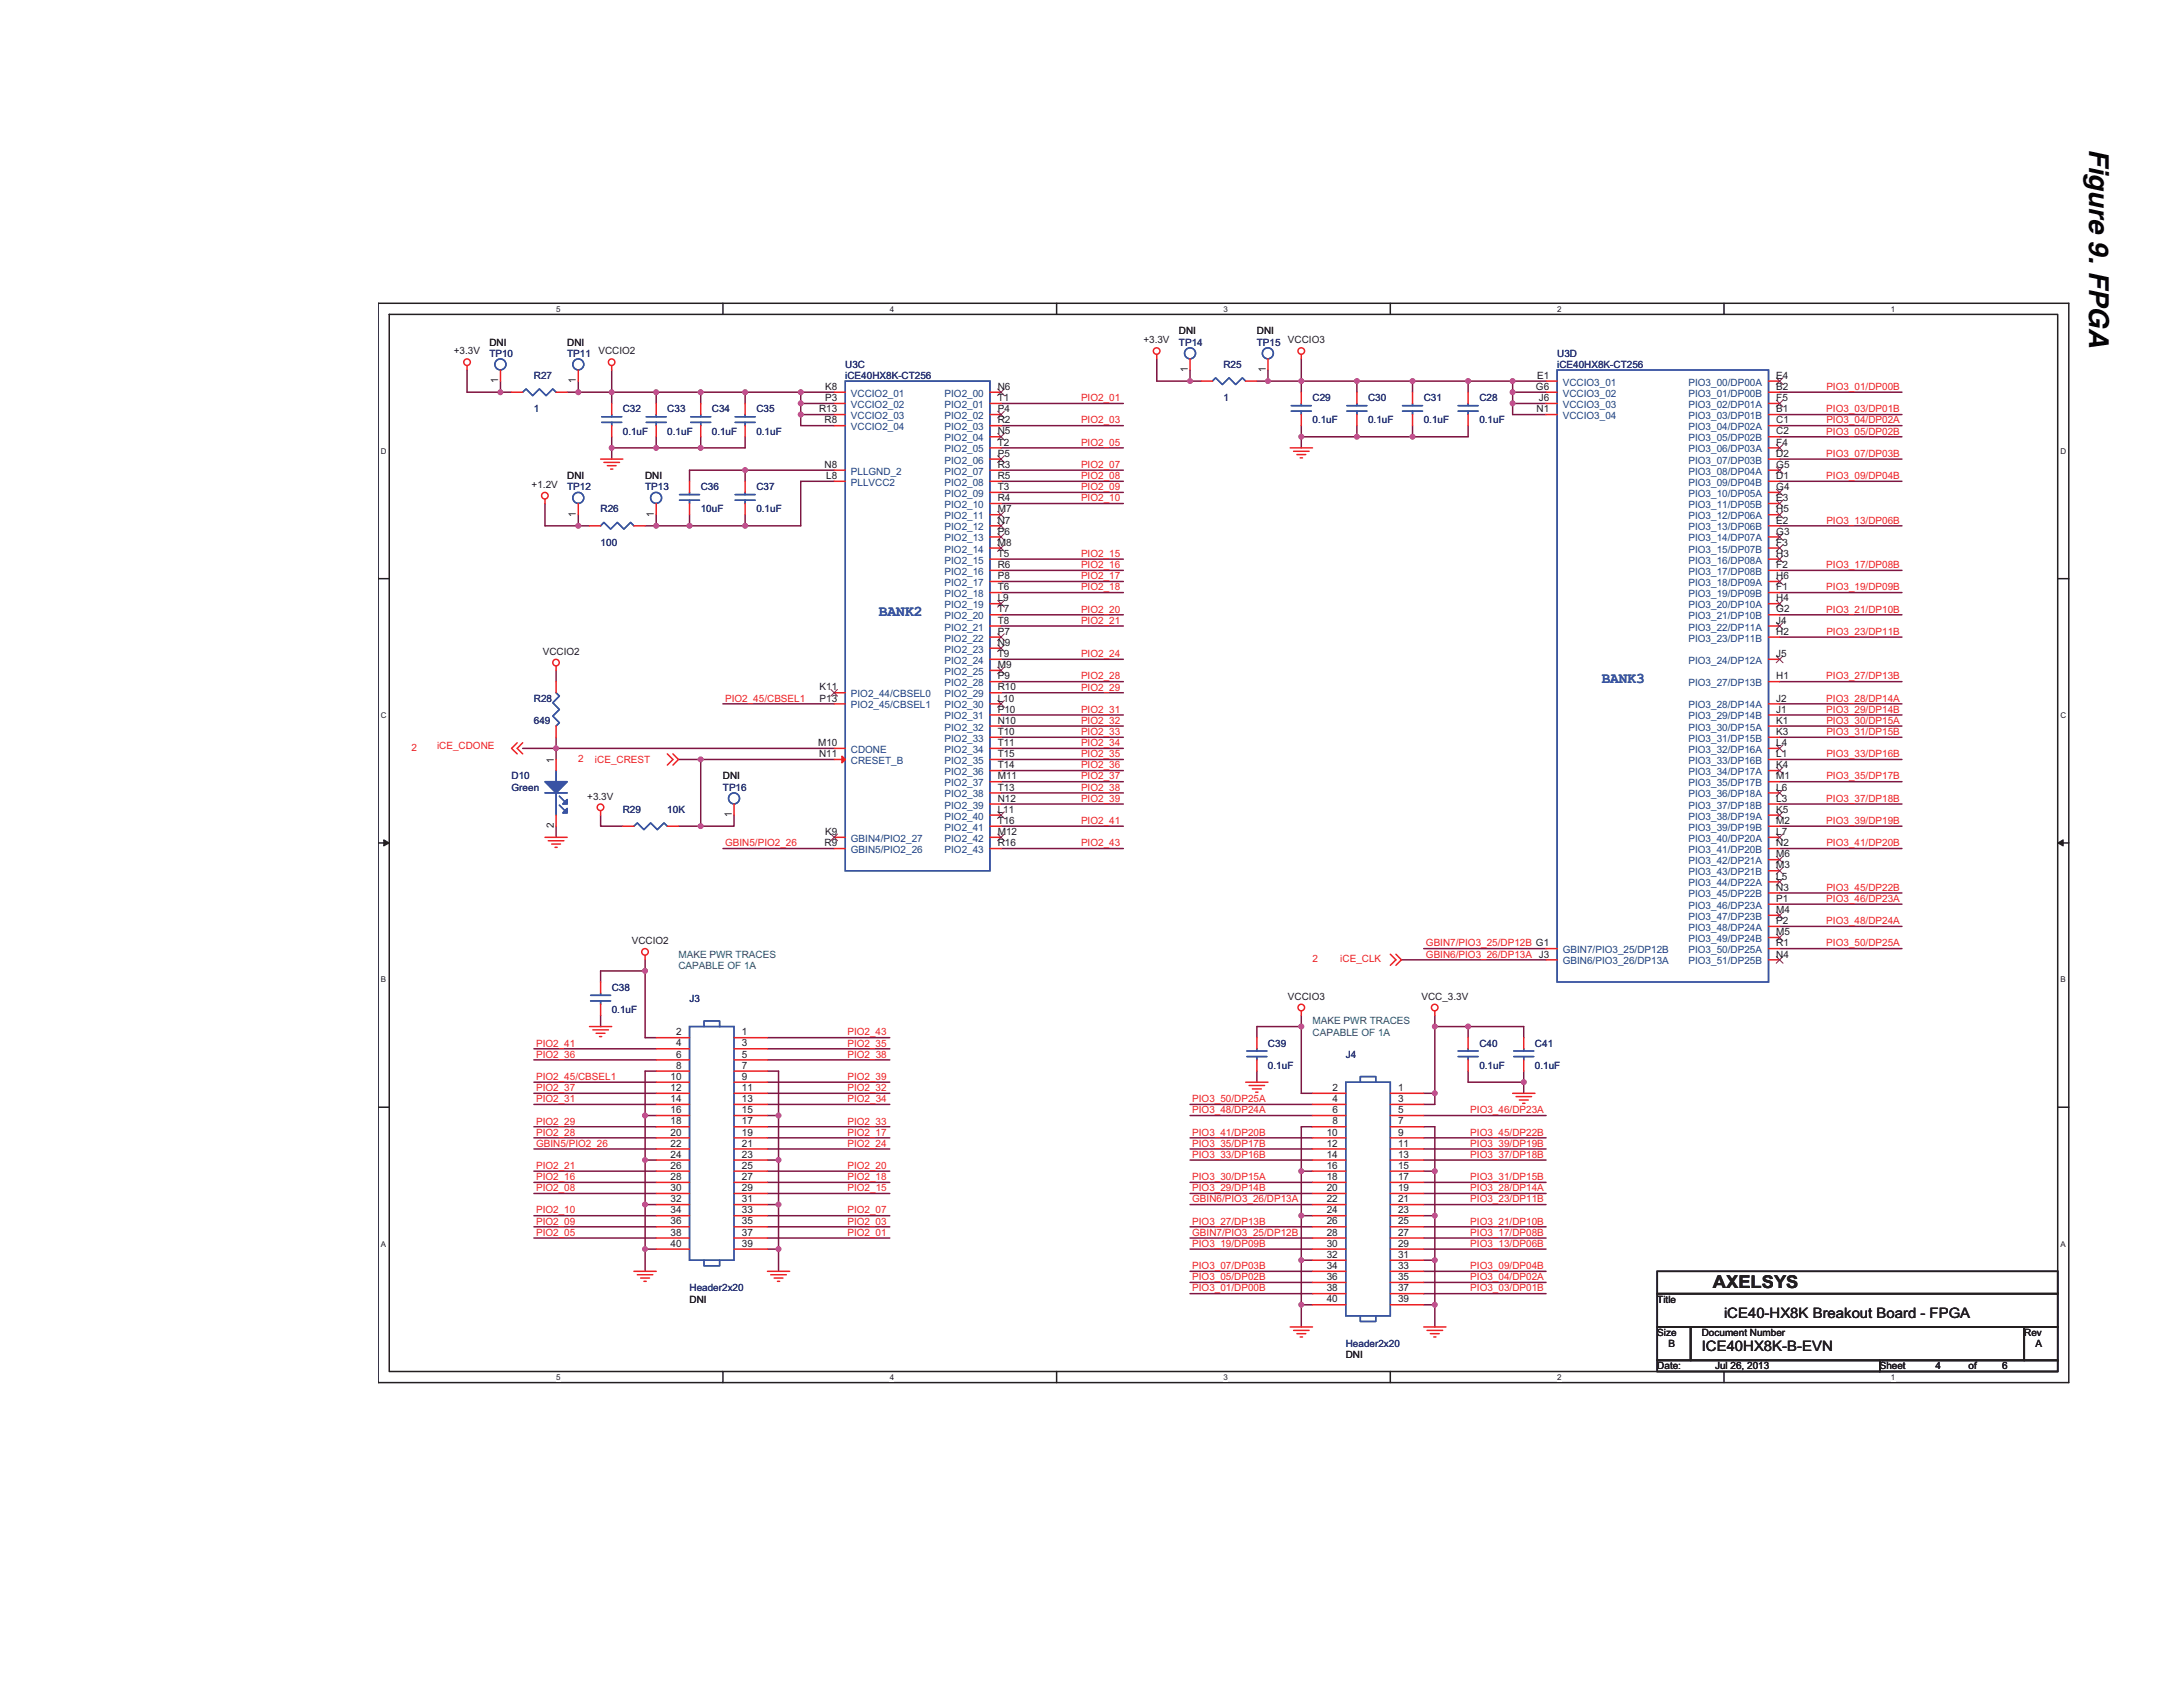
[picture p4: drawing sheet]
<svg xmlns="http://www.w3.org/2000/svg" width="279mm" height="216mm" viewBox="0 0 279 216" stroke-linecap="round" stroke-linejoin="round" font-family="sans-serif">
<defs><g id="words">
<text font-size="3.5" x="267.7" y="19" transform="rotate(90 267.7 19)">Figure 9. FPGA</text>
<text font-size="2.3" fill="#231f20" x="219.4" y="164.9">AXELSYS</text>
<g font-size="1.8" fill="#3953a4">
<text x="112.6" y="78.9">BANK2</text>
<text x="205.2" y="87.4">BANK3</text>
</g>
<g font-size="1.8" fill="#231f20">
<text x="218" y="173">ICE40HX8K-B-EVN</text>
<text x="220.9" y="168.7">iCE40-HX8K Breakout Board - FPGA</text>
</g>
<g font-size="1.3" fill="#231f20">
<text x="58.1" y="45.4">+3.3V</text>
<text x="62.7" y="44.2">DNI</text>
<text x="72.7" y="44.2">DNI</text>
<text x="76.7" y="45.4">VCCIO2</text>
<text x="146.5" y="44">+3.3V</text>
<text x="151" y="42.8">DNI</text>
<text x="152.2" y="47.7" transform="rotate(-90 152.2 47.7)">1</text>
<text x="161" y="42.8">DNI</text>
<text x="162.1" y="47.7" transform="rotate(-90 162.1 47.7)">1</text>
<text x="165" y="44">VCCIO3</text>
<text x="63.8" y="49.1" transform="rotate(-90 63.8 49.1)">1</text>
<text x="73.8" y="49.1" transform="rotate(-90 73.8 49.1)">1</text>
<text x="104.9" y="52.8">R13</text>
<text x="105.7" y="49.9">K8</text>
<text x="105.7" y="51.4">P3</text>
<text x="127.8" y="52.8">P4</text>
<text x="127.8" y="49.9">N6</text>
<text x="127.8" y="51.4">T1</text>
<text x="196.8" y="49.9">G6</text>
<text x="196.8" y="52.8">N1</text>
<text x="196.9" y="48.5">E1</text>
<text x="197.1" y="51.4">J6</text>
<text x="227.6" y="49.9">B2</text>
<text x="227.6" y="51.4">F5</text>
<text x="227.6" y="48.5">E4</text>
<text x="227.6" y="52.8">B1</text>
<text x="105.6" y="59.9">N8</text>
<text x="105.6" y="54.2">R8</text>
<text x="127.8" y="58.5">P5</text>
<text x="127.8" y="59.9">R3</text>
<text x="127.8" y="55.6">N5</text>
<text x="127.8" y="57.1">T2</text>
<text x="127.8" y="54.2">R2</text>
<text x="227.6" y="54.2">C1</text>
<text x="227.6" y="55.6">C2</text>
<text x="227.6" y="59.9">G5</text>
<text x="227.6" y="57.1">F4</text>
<text x="227.6" y="58.5">D2</text>
<text x="68.1" y="62.5">+1.2V</text>
<text x="72.7" y="61.4">DNI</text>
<text x="82.6" y="61.4">DNI</text>
<text x="105.8" y="61.3">L8</text>
<text x="127.8" y="61.3">R5</text>
<text x="127.8" y="62.8">T3</text>
<text x="127.8" y="64.2">R4</text>
<text x="127.8" y="65.6">M7</text>
<text x="227.6" y="62.8">G4</text>
<text x="227.6" y="61.3">D1</text>
<text x="227.6" y="64.2">E3</text>
<text x="227.6" y="65.6">H5</text>
<text x="73.8" y="66.2" transform="rotate(-90 73.8 66.2)">1</text>
<text x="83.8" y="66.2" transform="rotate(-90 83.8 66.2)">1</text>
<text x="127.8" y="68.5">P6</text>
<text x="127.8" y="71.3">T5</text>
<text x="127.8" y="67">N7</text>
<text x="127.8" y="69.9">M8</text>
<text x="227.6" y="69.9">F3</text>
<text x="227.6" y="67">E2</text>
<text x="227.6" y="71.3">H3</text>
<text x="227.6" y="68.5">G3</text>
<text x="127.8" y="77">L9</text>
<text x="127.8" y="74.2">P8</text>
<text x="127.8" y="72.7">R6</text>
<text x="127.8" y="75.6">T6</text>
<text x="227.6" y="72.7">F2</text>
<text x="227.6" y="75.6">F1</text>
<text x="227.6" y="74.2">H6</text>
<text x="227.6" y="77">H4</text>
<text x="69.5" y="83.9">VCCIO2</text>
<text x="127.8" y="78.4">T7</text>
<text x="127.8" y="79.9">T8</text>
<text x="127.8" y="82.7">N9</text>
<text x="127.8" y="81.3">P7</text>
<text x="227.6" y="81.3">H2</text>
<text x="227.6" y="79.9">J4</text>
<text x="227.6" y="78.4">G2</text>
<text x="105" y="89.8">P13</text>
<text x="105" y="88.4">K11</text>
<text x="127.8" y="88.4">R10</text>
<text x="127.8" y="89.8">L10</text>
<text x="127.8" y="85.6">M9</text>
<text x="127.8" y="84.1">T9</text>
<text x="127.8" y="87">P9</text>
<text x="227.6" y="84.1">J5</text>
<text x="227.6" y="87">H1</text>
<text x="227.6" y="89.8">J2</text>
<text x="104.8" y="95.5">M10</text>
<text x="127.8" y="94.1">T10</text>
<text x="127.8" y="92.7">N10</text>
<text x="127.8" y="91.3">P10</text>
<text x="127.8" y="95.5">T11</text>
<text x="227.6" y="94.1">K3</text>
<text x="227.6" y="91.3">J1</text>
<text x="227.6" y="92.7">K1</text>
<text x="227.6" y="95.5">L4</text>
<text x="70.9" y="97.7" transform="rotate(-90 70.9 97.7)">1</text>
<text x="92.6" y="99.8">DNI</text>
<text x="104.9" y="97">N11</text>
<text x="127.8" y="98.4">T14</text>
<text x="127.8" y="101.2">T13</text>
<text x="127.8" y="97">T15</text>
<text x="127.8" y="99.8">M11</text>
<text x="227.6" y="101.2">L6</text>
<text x="227.6" y="97">L1</text>
<text x="227.6" y="99.8">M1</text>
<text x="227.6" y="98.4">K4</text>
<text x="70.9" y="106.1" transform="rotate(-90 70.9 106.1)">2</text>
<text x="75.2" y="102.4">+3.3V</text>
<text x="93.7" y="104.7" transform="rotate(-90 93.7 104.7)">1</text>
<text x="105.7" y="106.9">K9</text>
<text x="127.8" y="104.1">L11</text>
<text x="127.8" y="105.5">T16</text>
<text x="127.8" y="106.9">M12</text>
<text x="127.8" y="102.7">N12</text>
<text x="227.6" y="102.7">L3</text>
<text x="227.6" y="105.5">M2</text>
<text x="227.6" y="106.9">L7</text>
<text x="227.6" y="104.1">K5</text>
<text x="105.6" y="108.4">R9</text>
<text x="127.8" y="108.4">R16</text>
<text x="227.6" y="112.6">L5</text>
<text x="227.6" y="109.8">M6</text>
<text x="227.6" y="108.4">N2</text>
<text x="227.6" y="111.2">M3</text>
<text x="227.6" y="115.5">P1</text>
<text x="227.6" y="114.1">N3</text>
<text x="227.6" y="116.9">M4</text>
<text x="227.6" y="118.3">P2</text>
<text x="227.6" y="119.8">M5</text>
<text x="80.9" y="120.9">VCCIO2</text>
<text x="227.6" y="121.2">R1</text>
<text x="227.6" y="122.6">N4</text>
<text x="165" y="128">VCCIO3</text>
<text x="182.1" y="128">VCC_3.3V</text>
<text x="86.6" y="132.6">2</text>
<text x="86.6" y="134">4</text>
<text x="86.6" y="135.4">6</text>
<text x="86.6" y="136.9">8</text>
<text x="95" y="136.9">7</text>
<text x="95" y="132.6">1</text>
<text x="95" y="135.4">5</text>
<text x="95" y="134">3</text>
<text x="85.9" y="138.3">10</text>
<text x="85.9" y="142.6">16</text>
<text x="85.9" y="144">18</text>
<text x="85.9" y="139.7">12</text>
<text x="85.9" y="141.1">14</text>
<text x="95" y="144">17</text>
<text x="95" y="142.6">15</text>
<text x="95" y="138.3">9</text>
<text x="95" y="139.7">11</text>
<text x="95" y="141.1">13</text>
<text x="170.7" y="139.7">2</text>
<text x="170.7" y="141.1">4</text>
<text x="170.7" y="142.6">6</text>
<text x="170.7" y="144">8</text>
<text x="179.1" y="144">7</text>
<text x="179.1" y="139.7">1</text>
<text x="179.1" y="142.6">5</text>
<text x="179.1" y="141.1">3</text>
<text x="85.9" y="146.8">22</text>
<text x="85.9" y="148.3">24</text>
<text x="85.9" y="145.4">20</text>
<text x="85.9" y="149.7">26</text>
<text x="95" y="148.3">23</text>
<text x="95" y="149.7">25</text>
<text x="95" y="146.8">21</text>
<text x="95" y="145.4">19</text>
<text x="170" y="145.4">10</text>
<text x="170" y="146.8">12</text>
<text x="170" y="149.7">16</text>
<text x="170" y="148.3">14</text>
<text x="179.1" y="145.4">9</text>
<text x="179.1" y="149.7">15</text>
<text x="179.1" y="146.8">11</text>
<text x="179.1" y="148.3">13</text>
<text x="85.9" y="154">32</text>
<text x="85.9" y="151.1">28</text>
<text x="85.9" y="152.5">30</text>
<text x="85.9" y="155.4">34</text>
<text x="95" y="152.5">29</text>
<text x="95" y="154">31</text>
<text x="95" y="151.1">27</text>
<text x="95" y="155.4">33</text>
<text x="170" y="152.5">20</text>
<text x="170" y="155.4">24</text>
<text x="170" y="151.1">18</text>
<text x="170" y="154">22</text>
<text x="179.1" y="155.4">23</text>
<text x="179.1" y="154">21</text>
<text x="179.1" y="151.1">17</text>
<text x="179.1" y="152.5">19</text>
<text x="85.9" y="158.2">38</text>
<text x="85.9" y="156.8">36</text>
<text x="85.9" y="159.7">40</text>
<text x="95" y="158.2">37</text>
<text x="95" y="156.8">35</text>
<text x="95" y="159.7">39</text>
<text x="170" y="156.8">26</text>
<text x="170" y="158.2">28</text>
<text x="170" y="161.1">32</text>
<text x="170" y="159.7">30</text>
<text x="179.1" y="159.7">29</text>
<text x="179.1" y="161.1">31</text>
<text x="179.1" y="158.2">27</text>
<text x="179.1" y="156.8">25</text>
<text x="88.3" y="166.8">DNI</text>
<text x="170" y="165.4">38</text>
<text x="170" y="166.8">40</text>
<text x="170" y="162.5">34</text>
<text x="170" y="163.9">36</text>
<text x="179.1" y="166.8">39</text>
<text x="179.1" y="165.4">37</text>
<text x="179.1" y="163.9">35</text>
<text x="179.1" y="162.5">33</text>
<text x="212.3" y="166.8">Title</text>
<text x="172.4" y="173.9">DNI</text>
<text x="212.3" y="171.1">Size</text>
<text x="213.7" y="172.5">B</text>
<text x="218" y="171.1">Document Number</text>
<text x="259.3" y="171.1">Rev</text>
<text x="260.8" y="172.5">A</text>
<text x="212.3" y="175.3">Date:</text>
<text x="219.7" y="175.3">Jul 26, 2013</text>
<text x="240.8" y="175.3">Sheet</text>
<text x="247.9" y="175.3">4</text>
<text x="252.2" y="175.3">of</text>
<text x="256.5" y="175.3">6</text>
</g>
<g font-size="1.3" fill="#282973">
<text x="62.7" y="45.7">TP10</text>
<text x="72.7" y="45.7">TP11</text>
<text x="108.3" y="47.1">U3C</text>
<text x="151" y="44.2">TP14</text>
<text x="156.7" y="47.1">R25</text>
<text x="161" y="44.2">TP15</text>
<text x="199.5" y="45.7">U3D</text>
<text x="199.5" y="47.1">iCE40HX8K-CT256</text>
<text x="68.4" y="48.5">R27</text>
<text x="68.4" y="52.8">1</text>
<text x="79.8" y="52.8">C32</text>
<text x="85.5" y="52.8">C33</text>
<text x="91.2" y="52.8">C34</text>
<text x="96.9" y="52.8">C35</text>
<text x="108.3" y="48.5">iCE40HX8K-CT256</text>
<text x="156.7" y="51.4">1</text>
<text x="168.1" y="51.4">C29</text>
<text x="175.3" y="51.4">C30</text>
<text x="182.4" y="51.4">C31</text>
<text x="189.5" y="51.4">C28</text>
<text x="79.8" y="55.6">0.1uF</text>
<text x="85.5" y="55.6">0.1uF</text>
<text x="91.2" y="55.6">0.1uF</text>
<text x="96.9" y="55.6">0.1uF</text>
<text x="168.1" y="54.2">0.1uF</text>
<text x="175.3" y="54.2">0.1uF</text>
<text x="182.4" y="54.2">0.1uF</text>
<text x="189.5" y="54.2">0.1uF</text>
<text x="72.7" y="62.8">TP12</text>
<text x="76.9" y="65.6">R26</text>
<text x="82.6" y="62.8">TP13</text>
<text x="89.8" y="62.8">C36</text>
<text x="89.8" y="65.6">10uF</text>
<text x="96.9" y="65.6">0.1uF</text>
<text x="96.9" y="62.8">C37</text>
<text x="76.9" y="69.9">100</text>
<text x="68.4" y="89.9">R28</text>
<text x="68.4" y="92.7">649</text>
<text x="65.5" y="99.8">D10</text>
<text x="65.5" y="101.2">Green</text>
<text x="92.6" y="101.2">TP16</text>
<text x="79.8" y="104.1">R29</text>
<text x="85.5" y="104.1">10K</text>
<text x="78.4" y="126.9">C38</text>
<text x="78.4" y="129.7">0.1uF</text>
<text x="88.3" y="128.3">J3</text>
<text x="162.4" y="134">C39</text>
<text x="162.4" y="136.9">0.1uF</text>
<text x="172.4" y="135.4">J4</text>
<text x="189.5" y="134">C40</text>
<text x="189.5" y="136.9">0.1uF</text>
<text x="196.6" y="134">C41</text>
<text x="196.6" y="136.9">0.1uF</text>
<text x="88.3" y="165.4">Header2x20</text>
<text x="172.4" y="172.5">Header2x20</text>
</g>
<g font-size="1.3" fill="#1d437e">
<text x="109" y="50.8">VCCIO2_01</text>
<text x="109" y="52.2">VCCIO2_02</text>
<text x="109" y="53.7">VCCIO2_03</text>
<text x="121" y="53.7">PIO2_02</text>
<text x="121" y="50.8">PIO2_00</text>
<text x="121" y="52.2">PIO2_01</text>
<text x="200.2" y="52.2">VCCIO3_03</text>
<text x="200.2" y="49.4">VCCIO3_01</text>
<text x="200.2" y="53.7">VCCIO3_04</text>
<text x="200.2" y="50.8">VCCIO3_02</text>
<text x="216.3" y="49.4">PIO3_00/DP00A</text>
<text x="216.3" y="53.7">PIO3_03/DP01B</text>
<text x="216.3" y="50.8">PIO3_01/DP00B</text>
<text x="216.3" y="52.2">PIO3_02/DP01A</text>
<text x="109" y="55.1">VCCIO2_04</text>
<text x="121" y="56.5">PIO2_04</text>
<text x="121" y="59.4">PIO2_06</text>
<text x="121" y="55.1">PIO2_03</text>
<text x="121" y="57.9">PIO2_05</text>
<text x="216.3" y="56.5">PIO3_05/DP02B</text>
<text x="216.3" y="55.1">PIO3_04/DP02A</text>
<text x="216.3" y="57.9">PIO3_06/DP03A</text>
<text x="216.3" y="59.4">PIO3_07/DP03B</text>
<text x="109" y="62.2">PLLVCC2</text>
<text x="109" y="60.8">PLLGND_2</text>
<text x="121" y="62.2">PIO2_08</text>
<text x="121" y="60.8">PIO2_07</text>
<text x="121" y="63.6">PIO2_09</text>
<text x="121" y="65.1">PIO2_10</text>
<text x="216.3" y="60.8">PIO3_08/DP04A</text>
<text x="216.3" y="62.2">PIO3_09/DP04B</text>
<text x="216.3" y="65.1">PIO3_11/DP05B</text>
<text x="216.3" y="63.6">PIO3_10/DP05A</text>
<text x="121" y="67.9">PIO2_12</text>
<text x="121" y="70.8">PIO2_14</text>
<text x="121" y="66.5">PIO2_11</text>
<text x="121" y="69.3">PIO2_13</text>
<text x="216.3" y="70.8">PIO3_15/DP07B</text>
<text x="216.3" y="67.9">PIO3_13/DP06B</text>
<text x="216.3" y="66.5">PIO3_12/DP06A</text>
<text x="216.3" y="69.3">PIO3_14/DP07A</text>
<text x="121" y="73.6">PIO2_16</text>
<text x="121" y="75">PIO2_17</text>
<text x="121" y="77.9">PIO2_19</text>
<text x="121" y="72.2">PIO2_15</text>
<text x="121" y="76.5">PIO2_18</text>
<text x="216.3" y="72.2">PIO3_16/DP08A</text>
<text x="216.3" y="73.6">PIO3_17/DP08B</text>
<text x="216.3" y="76.5">PIO3_19/DP09B</text>
<text x="216.3" y="75">PIO3_18/DP09A</text>
<text x="216.3" y="77.9">PIO3_20/DP10A</text>
<text x="121" y="83.6">PIO2_23</text>
<text x="121" y="79.3">PIO2_20</text>
<text x="121" y="80.7">PIO2_21</text>
<text x="121" y="82.2">PIO2_22</text>
<text x="216.3" y="80.7">PIO3_22/DP11A</text>
<text x="216.3" y="82.2">PIO3_23/DP11B</text>
<text x="216.3" y="79.3">PIO3_21/DP10B</text>
<text x="109" y="89.3">PIO2_44/CBSEL0</text>
<text x="121" y="86.4">PIO2_25</text>
<text x="121" y="89.3">PIO2_29</text>
<text x="121" y="85">PIO2_24</text>
<text x="121" y="87.9">PIO2_28</text>
<text x="216.3" y="87.9">PIO3_27/DP13B</text>
<text x="216.3" y="85">PIO3_24/DP12A</text>
<text x="109" y="90.7">PIO2_45/CBSEL1</text>
<text x="121" y="92.1">PIO2_31</text>
<text x="121" y="93.6">PIO2_32</text>
<text x="121" y="90.7">PIO2_30</text>
<text x="121" y="95">PIO2_33</text>
<text x="216.3" y="90.7">PIO3_28/DP14A</text>
<text x="216.3" y="92.1">PIO3_29/DP14B</text>
<text x="216.3" y="93.6">PIO3_30/DP15A</text>
<text x="216.3" y="95">PIO3_31/DP15B</text>
<text x="109" y="96.4">CDONE</text>
<text x="109" y="97.8">CRESET_B</text>
<text x="121" y="97.8">PIO2_35</text>
<text x="121" y="96.4">PIO2_34</text>
<text x="121" y="99.3">PIO2_36</text>
<text x="121" y="100.7">PIO2_37</text>
<text x="216.3" y="99.3">PIO3_34/DP17A</text>
<text x="216.3" y="96.4">PIO3_32/DP16A</text>
<text x="216.3" y="97.8">PIO3_33/DP16B</text>
<text x="216.3" y="100.7">PIO3_35/DP17B</text>
<text x="109" y="107.8">GBIN4/PIO2_27</text>
<text x="121" y="105">PIO2_40</text>
<text x="121" y="107.8">PIO2_42</text>
<text x="121" y="102.1">PIO2_38</text>
<text x="121" y="106.4">PIO2_41</text>
<text x="121" y="103.5">PIO2_39</text>
<text x="216.3" y="102.1">PIO3_36/DP18A</text>
<text x="216.3" y="105">PIO3_38/DP19A</text>
<text x="216.3" y="103.5">PIO3_37/DP18B</text>
<text x="216.3" y="106.4">PIO3_39/DP19B</text>
<text x="216.3" y="107.8">PIO3_40/DP20A</text>
<text x="109" y="109.2">GBIN5/PIO2_26</text>
<text x="121" y="109.2">PIO2_43</text>
<text x="216.3" y="113.5">PIO3_44/DP22A</text>
<text x="216.3" y="109.2">PIO3_41/DP20B</text>
<text x="216.3" y="112.1">PIO3_43/DP21B</text>
<text x="216.3" y="110.7">PIO3_42/DP21A</text>
<text x="216.3" y="117.8">PIO3_47/DP23B</text>
<text x="216.3" y="119.2">PIO3_48/DP24A</text>
<text x="216.3" y="114.9">PIO3_45/DP22B</text>
<text x="216.3" y="116.4">PIO3_46/DP23A</text>
<text x="200.2" y="122.1">GBIN7/PIO3_25/DP12B</text>
<text x="200.2" y="123.5">GBIN6/PIO3_26/DP13A</text>
<text x="216.3" y="120.6">PIO3_49/DP24B</text>
<text x="216.3" y="123.5">PIO3_51/DP25B</text>
<text x="216.3" y="122.1">PIO3_50/DP25A</text>
</g>
<g font-size="1.3" fill="#ed2024">
<text x="138.5" y="51.4">PIO2_01</text>
<text x="234" y="52.8">PIO3_03/DP01B</text>
<text x="234" y="49.9">PIO3_01/DP00B</text>
<text x="138.5" y="57.1">PIO2_05</text>
<text x="138.5" y="54.2">PIO2_03</text>
<text x="138.5" y="59.9">PIO2_07</text>
<text x="234" y="58.5">PIO3_07/DP03B</text>
<text x="234" y="55.6">PIO3_05/DP02B</text>
<text x="234" y="54.2">PIO3_04/DP02A</text>
<text x="138.5" y="64.2">PIO2_10</text>
<text x="138.5" y="62.8">PIO2_09</text>
<text x="138.5" y="61.4">PIO2_08</text>
<text x="234" y="61.4">PIO3_09/DP04B</text>
<text x="138.5" y="71.3">PIO2_15</text>
<text x="234" y="67.1">PIO3_13/DP06B</text>
<text x="138.5" y="72.8">PIO2_16</text>
<text x="138.5" y="74.2">PIO2_17</text>
<text x="138.5" y="75.6">PIO2_18</text>
<text x="234" y="72.8">PIO3_17/DP08B</text>
<text x="234" y="75.6">PIO3_19/DP09B</text>
<text x="138.5" y="79.9">PIO2_21</text>
<text x="138.5" y="78.4">PIO2_20</text>
<text x="234" y="78.4">PIO3_21/DP10B</text>
<text x="234" y="81.3">PIO3_23/DP11B</text>
<text x="92.9" y="89.9">PIO2_45/CBSEL1</text>
<text x="138.5" y="87">PIO2_28</text>
<text x="138.5" y="88.4">PIO2_29</text>
<text x="138.5" y="84.1">PIO2_24</text>
<text x="234" y="89.9">PIO3_28/DP14A</text>
<text x="234" y="87">PIO3_27/DP13B</text>
<text x="56" y="96">iCE_CDONE</text>
<text x="138.5" y="95.6">PIO2_34</text>
<text x="138.5" y="91.3">PIO2_31</text>
<text x="138.5" y="92.7">PIO2_32</text>
<text x="138.5" y="94.1">PIO2_33</text>
<text x="234" y="91.3">PIO3_29/DP14B</text>
<text x="234" y="92.7">PIO3_30/DP15A</text>
<text x="234" y="94.1">PIO3_31/DP15B</text>
<text x="52.7" y="96.1">2</text>
<text x="74.1" y="97.5">2</text>
<text x="76.2" y="97.7">iCE_CREST</text>
<text x="138.5" y="101.3">PIO2_38</text>
<text x="138.5" y="98.4">PIO2_36</text>
<text x="138.5" y="99.8">PIO2_37</text>
<text x="138.5" y="97">PIO2_35</text>
<text x="234" y="99.8">PIO3_35/DP17B</text>
<text x="234" y="97">PIO3_33/DP16B</text>
<text x="138.5" y="102.7">PIO2_39</text>
<text x="138.5" y="105.5">PIO2_41</text>
<text x="234" y="105.5">PIO3_39/DP19B</text>
<text x="234" y="102.7">PIO3_37/DP18B</text>
<text x="92.9" y="108.4">GBIN5/PIO2_26</text>
<text x="138.5" y="108.4">PIO2_43</text>
<text x="234" y="108.4">PIO3_41/DP20B</text>
<text x="234" y="115.5">PIO3_46/DP23A</text>
<text x="234" y="118.3">PIO3_48/DP24A</text>
<text x="234" y="114.1">PIO3_45/DP22B</text>
<text x="168.1" y="123.2">2</text>
<text x="171.7" y="123.2">iCE_CLK</text>
<text x="182.7" y="122.6">GBIN6/PIO3_26/DP13A J3</text>
<text x="182.7" y="121.2">GBIN7/PIO3_25/DP12B G1</text>
<text x="234" y="121.2">PIO3_50/DP25A</text>
<text x="68.7" y="135.4">PIO2_36</text>
<text x="68.7" y="134">PIO2_41</text>
<text x="108.6" y="132.6">PIO2_43</text>
<text x="108.6" y="134">PIO2_35</text>
<text x="108.6" y="135.4">PIO2_38</text>
<text x="68.7" y="138.3">PIO2_45/CBSEL1</text>
<text x="68.7" y="139.7">PIO2_37</text>
<text x="68.7" y="141.1">PIO2_31</text>
<text x="108.6" y="138.3">PIO2_39</text>
<text x="108.6" y="139.7">PIO2_32</text>
<text x="108.6" y="141.1">PIO2_34</text>
<text x="152.7" y="141.1">PIO3_50/DP25A</text>
<text x="152.7" y="142.6">PIO3_48/DP24A</text>
<text x="188.4" y="142.6">PIO3_46/DP23A</text>
<text x="68.7" y="146.8">GBIN5/PIO2_26</text>
<text x="68.7" y="145.4">PIO2_28</text>
<text x="68.7" y="149.7">PIO2_21</text>
<text x="68.7" y="144">PIO2_29</text>
<text x="108.6" y="145.4">PIO2_17</text>
<text x="108.6" y="149.7">PIO2_20</text>
<text x="108.6" y="144">PIO2_33</text>
<text x="108.6" y="146.8">PIO2_24</text>
<text x="152.7" y="146.8">PIO3_35/DP17B</text>
<text x="152.7" y="145.4">PIO3_41/DP20B</text>
<text x="152.7" y="148.3">PIO3_33/DP16B</text>
<text x="188.4" y="145.4">PIO3_45/DP22B</text>
<text x="188.4" y="148.3">PIO3_37/DP18B</text>
<text x="188.4" y="146.8">PIO3_39/DP19B</text>
<text x="68.7" y="155.4">PIO2_10</text>
<text x="68.7" y="152.6">PIO2_08</text>
<text x="68.7" y="151.1">PIO2_16</text>
<text x="108.6" y="151.1">PIO2_18</text>
<text x="108.6" y="155.4">PIO2_07</text>
<text x="108.6" y="152.6">PIO2_15</text>
<text x="152.7" y="151.1">PIO3_30/DP15A</text>
<text x="152.7" y="154">GBIN6/PIO3_26/DP13A</text>
<text x="152.7" y="152.6">PIO3_29/DP14B</text>
<text x="188.4" y="151.1">PIO3_31/DP15B</text>
<text x="188.4" y="152.6">PIO3_28/DP14A</text>
<text x="188.4" y="154">PIO3_23/DP11B</text>
<text x="68.7" y="156.8">PIO2_09</text>
<text x="68.7" y="158.3">PIO2_05</text>
<text x="108.6" y="156.8">PIO2_03</text>
<text x="108.6" y="158.3">PIO2_01</text>
<text x="152.7" y="158.3">GBIN7/PIO3_25/DP12B</text>
<text x="152.7" y="159.7">PIO3_19/DP09B</text>
<text x="152.7" y="156.8">PIO3_27/DP13B</text>
<text x="188.4" y="156.8">PIO3_21/DP10B</text>
<text x="188.4" y="158.3">PIO3_17/DP08B</text>
<text x="188.4" y="159.7">PIO3_13/DP06B</text>
<text x="152.7" y="162.5">PIO3_07/DP03B</text>
<text x="152.7" y="163.9">PIO3_05/DP02B</text>
<text x="152.7" y="165.4">PIO3_01/DP00B</text>
<text x="188.4" y="163.9">PIO3_04/DP02A</text>
<text x="188.4" y="165.4">PIO3_03/DP01B</text>
<text x="188.4" y="162.5">PIO3_09/DP04B</text>
</g>
<g font-size="1.3" fill="#098140">
<text x="86.9" y="122.6">MAKE PWR TRACES</text>
<text x="86.9" y="124.1">CAPABLE OF 1A</text>
<text x="168.1" y="131.2">MAKE PWR TRACES</text>
<text x="168.1" y="132.6">CAPABLE OF 1A</text>
</g>
<g font-size="1" fill="#231f20">
<text x="71.2" y="39.9">5</text>
<text x="114" y="39.9">4</text>
<text x="156.7" y="39.9">3</text>
<text x="199.5" y="39.9">2</text>
<text x="242.2" y="39.9">1</text>
<text x="48.8" y="58.1">D</text>
<text x="264" y="58.1">D</text>
<text x="48.8" y="91.9">C</text>
<text x="264" y="91.9">C</text>
<text x="48.8" y="125.8">B</text>
<text x="264" y="125.8">B</text>
<text x="48.8" y="159.6">A</text>
<text x="264" y="159.6">A</text>
<text x="71.2" y="176.7">5</text>
<text x="114" y="176.7">4</text>
<text x="156.7" y="176.7">3</text>
<text x="199.5" y="176.7">2</text>
<text x="242.2" y="176.7">1</text>
</g>
</g></defs>
<path d="M48.4 38.8h216.6v138.2h-216.6zM49.9 40.3h213.7v135.3h-213.7z" fill="none" stroke="#231f20" stroke-width=".19"/>
<g fill="#fff">
<path d="M71.2 39h.6v1.1h-.6z"/>
<path d="M71.2 175.8h.6v1.1h-.6z"/>
</g>
<path d="M92.6 38.8v1.5M92.6 175.6v1.4" fill="none" stroke="#231f20" stroke-width=".19"/>
<g fill="#fff">
<path d="M114 39h.5v1.1h-.5z"/>
<path d="M114 175.8h.5v1.1h-.5z"/>
</g>
<path d="M135.4 38.8v1.5M135.4 175.6v1.4" fill="none" stroke="#231f20" stroke-width=".19"/>
<g fill="#fff">
<path d="M156.7 39h.6v1.1h-.6z"/>
<path d="M156.7 175.8h.6v1.1h-.6z"/>
</g>
<path d="M178.1 38.8v1.5M178.1 175.6v1.4" fill="none" stroke="#231f20" stroke-width=".19"/>
<g fill="#fff">
<path d="M199.5 39h.5v1.1h-.5z"/>
<path d="M199.5 175.8h.5v1.1h-.5z"/>
</g>
<path d="M220.9 38.8v1.5M220.9 175.6v1.4" fill="none" stroke="#231f20" stroke-width=".19"/>
<g fill="#fff">
<path d="M242.2 39h.6v1.1h-.6z"/>
<path d="M242.2 175.8h.6v1.1h-.6z"/>
<path d="M48.8 57.2h.7v1.1h-.7z"/>
<path d="M264 57.2h.7v1.1h-.7z"/>
<path d="M48.8 91h.7v1.2h-.7z"/>
<path d="M264 91h.7v1.2h-.7z"/>
</g>
<path d="M48.4 74.1h1.5M263.6 74.1h1.4" fill="none" stroke="#231f20" stroke-width=".19"/>
<g fill="#fff">
<path d="M48.8 124.9h.7v1.1h-.7z"/>
<path d="M264 124.9h.6v1.1h-.6z"/>
</g>
<path d="M48.4 107.9h1.5M263.6 107.9h1.4" fill="none" stroke="#231f20" stroke-width=".19"/>
<path d="M49.2 107.5l.7 .4-.7 .4z" fill="#231f20"/>
<path d="M49.2 107.5l.7 .4-.7 .4z" fill="none" stroke="#231f20" stroke-width=".13"/>
<path d="M263.6 107.9l.7-.4v.8z" fill="#231f20"/>
<path d="M263.6 107.9l.7-.4v.8z" fill="none" stroke="#231f20" stroke-width=".13"/>
<g fill="#fff">
<path d="M48.8 158.7h.7v1.1h-.7z"/>
<path d="M264 158.7h.6v1.1h-.6z"/>
</g>
<path d="M48.4 141.8h1.5M263.6 141.8h1.4" fill="none" stroke="#231f20" stroke-width=".19"/>
<path d="M102.6 50.2v1.5h4.3" fill="none" stroke="#7f1542" stroke-width=".19"/>
<circle cx="102.6" cy="51.6" r=".28" fill="#b9529f"/>
<circle cx="102.6" cy="51.6" r=".28" fill="none" stroke="#b9529f" stroke-width=".19"/>
<path d="M102.6 50.2h4.3" fill="none" stroke="#7f1542" stroke-width=".19"/>
<circle cx="102.6" cy="50.2" r=".28" fill="#b9529f"/>
<circle cx="102.6" cy="50.2" r=".28" fill="none" stroke="#b9529f" stroke-width=".19"/>
<path d="M84.1 50.2v1.5" fill="none" stroke="#7f1542" stroke-width=".19"/>
<circle cx="84.1" cy="50.2" r=".28" fill="#b9529f"/>
<circle cx="84.1" cy="50.2" r=".28" fill="none" stroke="#b9529f" stroke-width=".19"/>
<path d="M78.4 50.2h5.7" fill="none" stroke="#7f1542" stroke-width=".19"/>
<circle cx="78.4" cy="50.2" r=".28" fill="#b9529f"/>
<circle cx="78.4" cy="50.2" r=".28" fill="none" stroke="#b9529f" stroke-width=".19"/>
<path d="M78.4 57.4v1.4M78.4 50.2v1.5" fill="none" stroke="#7f1542" stroke-width=".19"/>
<circle cx="78.4" cy="57.4" r=".28" fill="#b9529f"/>
<circle cx="78.4" cy="57.4" r=".28" fill="none" stroke="#b9529f" stroke-width=".19"/>
<path d="M84.1 55.9v1.5h-5.7" fill="none" stroke="#7f1542" stroke-width=".19"/>
<circle cx="84.1" cy="57.4" r=".28" fill="#b9529f"/>
<circle cx="84.1" cy="57.4" r=".28" fill="none" stroke="#b9529f" stroke-width=".19"/>
<path d="M95.5 50.2h7.1" fill="none" stroke="#7f1542" stroke-width=".19"/>
<circle cx="95.5" cy="50.2" r=".28" fill="#b9529f"/>
<circle cx="95.5" cy="50.2" r=".28" fill="none" stroke="#b9529f" stroke-width=".19"/>
<path d="M78.4 47.4v2.8M78.4 55.9v1.5M173.8 48.8v1.4M76.9 104.4v1.4h2.9" fill="none" stroke="#7f1542" stroke-width=".19"/>
<circle cx="173.8" cy="48.8" r=".28" fill="#b9529f"/>
<circle cx="173.8" cy="48.8" r=".28" fill="none" stroke="#b9529f" stroke-width=".19"/>
<path d="M193.8 50.2h4.3" fill="none" stroke="#7f1542" stroke-width=".19"/>
<circle cx="193.8" cy="50.2" r=".28" fill="#b9529f"/>
<circle cx="193.8" cy="50.2" r=".28" fill="none" stroke="#b9529f" stroke-width=".19"/>
<path d="M198.1 48.8h-4.3v1.4" fill="none" stroke="#7f1542" stroke-width=".19"/>
<circle cx="193.8" cy="48.8" r=".28" fill="#b9529f"/>
<circle cx="193.8" cy="48.8" r=".28" fill="none" stroke="#b9529f" stroke-width=".19"/>
<path d="M166.7 54.5v1.4M166.7 48.8v1.4M173.8 48.8h7.2" fill="none" stroke="#7f1542" stroke-width=".19"/>
<circle cx="166.7" cy="55.9" r=".28" fill="#b9529f"/>
<circle cx="166.7" cy="55.9" r=".28" fill="none" stroke="#b9529f" stroke-width=".19"/>
<path d="M173.8 54.5v1.4h-7.1M188.1 48.8h5.7" fill="none" stroke="#7f1542" stroke-width=".19"/>
<circle cx="188.1" cy="48.8" r=".28" fill="#b9529f"/>
<circle cx="188.1" cy="48.8" r=".28" fill="none" stroke="#b9529f" stroke-width=".19"/>
<path d="M166.7 46v2.8M86.9 105.8h2.9M179.5 122.9h18.6" fill="none" stroke="#7f1542" stroke-width=".19"/>
<circle cx="89.8" cy="105.8" r=".28" fill="#b9529f"/>
<circle cx="89.8" cy="105.8" r=".28" fill="none" stroke="#b9529f" stroke-width=".19"/>
<path d="M86.9 97.3h20" fill="none" stroke="#7f1542" stroke-width=".19"/>
<circle cx="89.8" cy="97.2" r=".28" fill="#b9529f"/>
<circle cx="89.8" cy="97.2" r=".28" fill="none" stroke="#b9529f" stroke-width=".19"/>
<path d="M71.2 94.4v1.4h35.7" fill="none" stroke="#7f1542" stroke-width=".19"/>
<circle cx="71.2" cy="95.8" r=".28" fill="#b9529f"/>
<circle cx="71.2" cy="95.8" r=".28" fill="none" stroke="#b9529f" stroke-width=".19"/>
<path d="M106.9 53.1h-4.3v1.4h4.3M67 95.8h4.2" fill="none" stroke="#7f1542" stroke-width=".19"/>
<circle cx="102.6" cy="53.1" r=".28" fill="#b9529f"/>
<circle cx="102.6" cy="53.1" r=".28" fill="none" stroke="#b9529f" stroke-width=".19"/>
<path d="M102.6 51.7v1.4M198.1 51.7h-4.3v1.4h4.3" fill="none" stroke="#7f1542" stroke-width=".19"/>
<circle cx="193.8" cy="51.6" r=".28" fill="#b9529f"/>
<circle cx="193.8" cy="51.6" r=".28" fill="none" stroke="#b9529f" stroke-width=".19"/>
<path d="M193.8 50.2v1.5M88.3 65.9v1.4h7.2" fill="none" stroke="#7f1542" stroke-width=".19"/>
<circle cx="88.3" cy="67.3" r=".28" fill="#b9529f"/>
<circle cx="88.3" cy="67.3" r=".28" fill="none" stroke="#b9529f" stroke-width=".19"/>
<path d="M69.8 64.5v2.8M74.1 67.3h1.4M95.5 65.9v1.4h7.1M95.5 60.2h-7.2v1.4" fill="none" stroke="#7f1542" stroke-width=".19"/>
<circle cx="95.5" cy="67.3" r=".28" fill="#b9529f"/>
<circle cx="95.5" cy="67.3" r=".28" fill="none" stroke="#b9529f" stroke-width=".19"/>
<path d="M106.9 60.2h-11.4v1.4" fill="none" stroke="#7f1542" stroke-width=".19"/>
<circle cx="95.5" cy="60.2" r=".28" fill="#b9529f"/>
<circle cx="95.5" cy="60.2" r=".28" fill="none" stroke="#b9529f" stroke-width=".19"/>
<path d="M59.8 47.4v2.8M64.1 50.2h1.4M74.1 50.2h4.3M84.1 67.3h4.2M106.9 61.6h-4.3v5.7" fill="none" stroke="#7f1542" stroke-width=".19"/>
<circle cx="74.1" cy="50.2" r=".28" fill="#b9529f"/>
<circle cx="74.1" cy="50.2" r=".28" fill="none" stroke="#b9529f" stroke-width=".19"/>
<path d="M89.8 55.9v1.5h5.7v-1.5" fill="none" stroke="#7f1542" stroke-width=".19"/>
<circle cx="89.8" cy="57.4" r=".28" fill="#b9529f"/>
<circle cx="89.8" cy="57.4" r=".28" fill="none" stroke="#b9529f" stroke-width=".19"/>
<path d="M84.1 50.2h5.7v1.5M89.8 50.2h5.7v1.5" fill="none" stroke="#7f1542" stroke-width=".19"/>
<circle cx="89.8" cy="50.2" r=".28" fill="#b9529f"/>
<circle cx="89.8" cy="50.2" r=".28" fill="none" stroke="#b9529f" stroke-width=".19"/>
<path d="M173.8 55.9h7.2" fill="none" stroke="#7f1542" stroke-width=".19"/>
<circle cx="181" cy="55.9" r=".28" fill="#b9529f"/>
<circle cx="181" cy="55.9" r=".28" fill="none" stroke="#b9529f" stroke-width=".19"/>
<circle cx="173.8" cy="55.9" r=".28" fill="#b9529f"/>
<circle cx="173.8" cy="55.9" r=".28" fill="none" stroke="#b9529f" stroke-width=".19"/>
<path d="M181 50.2v-1.4h7.1v1.4M181 54.5v1.4h7.1v-1.4" fill="none" stroke="#7f1542" stroke-width=".19"/>
<circle cx="181" cy="48.8" r=".28" fill="#b9529f"/>
<circle cx="181" cy="48.8" r=".28" fill="none" stroke="#b9529f" stroke-width=".19"/>
<g fill="none" stroke="#7f1542" stroke-width=".19">
<path d="M128.2 51.7h15.7M128.2 54.5h15.7M128.2 57.4h15.7M228 50.2h15.7M228 53.1h15.7M228 55.9h15.7M228 54.5h15.7M228 58.8h15.7M128.2 60.2h15.7M128.2 63.1h15.7M128.2 61.6h15.7M128.2 71.6h15.7"/>
<path d="M128.2 64.5h15.7M128.2 75.9h15.7M128.2 74.5h15.7M128.2 73h15.7M128.2 78.7h15.7M228 61.6h15.7M228 67.3h15.7M228 73h15.7M228 75.9h15.7M228 78.7h15.7M92.6 90.1h14.3M128.2 80.2h15.7"/>
<path d="M128.2 87.3h15.7M128.2 84.4h15.7M128.2 88.7h15.7M128.2 98.7h15.7M128.2 97.3h15.7M128.2 95.8h15.7M128.2 93h15.7M128.2 91.6h15.7M228 81.6h15.7M228 87.3h15.7M228 93h15.7M228 94.4h15.7"/>
<path d="M228 91.6h15.7M228 90.1h15.7M228 97.3h15.7M92.6 108.7h14.3M128.2 103h15.7M128.2 101.5h15.7M128.2 100.1h15.7M128.2 108.7h15.7M128.2 105.8h15.7M228 100.1h15.7M228 105.8h15.7M228 103h15.7"/>
<path d="M228 108.7h15.7M228 115.8h15.7M228 114.3h15.7M228 118.6h15.7M76.9 125.8v-1.5h5.7v8.6h1.5M76.9 130v1.5M182.4 121.5h15.7M228 121.5h15.7"/>
</g>
<circle cx="82.6" cy="124.3" r=".28" fill="#b9529f"/>
<circle cx="82.6" cy="124.3" r=".28" fill="none" stroke="#b9529f" stroke-width=".19"/>
<path d="M148.2 46v2.8M152.5 48.8h1.4M162.4 48.8h4.3M82.6 122.9v1.4" fill="none" stroke="#7f1542" stroke-width=".19"/>
<circle cx="162.4" cy="48.8" r=".28" fill="#b9529f"/>
<circle cx="162.4" cy="48.8" r=".28" fill="none" stroke="#b9529f" stroke-width=".19"/>
<path d="M84.1 137.2h-1.5v5.6h1.5M98.3 137.2h1.4v5.6M82.6 160v2.8M98.3 142.8h1.4M99.7 142.8v5.8h-1.4M99.7 160v2.8" fill="none" stroke="#7f1542" stroke-width=".19"/>
<circle cx="99.7" cy="142.8" r=".28" fill="#b9529f"/>
<circle cx="99.7" cy="142.8" r=".28" fill="none" stroke="#b9529f" stroke-width=".19"/>
<path d="M82.6 142.8v5.8h1.5" fill="none" stroke="#7f1542" stroke-width=".19"/>
<circle cx="82.6" cy="142.8" r=".28" fill="#b9529f"/>
<circle cx="82.6" cy="142.8" r=".28" fill="none" stroke="#b9529f" stroke-width=".19"/>
<path d="M82.6 148.6v5.7h1.5M98.3 154.3h1.4" fill="none" stroke="#7f1542" stroke-width=".19"/>
<circle cx="82.6" cy="148.5" r=".28" fill="#b9529f"/>
<circle cx="82.6" cy="148.5" r=".28" fill="none" stroke="#b9529f" stroke-width=".19"/>
<path d="M82.6 160h1.5" fill="none" stroke="#7f1542" stroke-width=".19"/>
<circle cx="82.6" cy="159.9" r=".28" fill="#b9529f"/>
<circle cx="82.6" cy="159.9" r=".28" fill="none" stroke="#b9529f" stroke-width=".19"/>
<path d="M82.6 154.3v5.7" fill="none" stroke="#7f1542" stroke-width=".19"/>
<circle cx="82.6" cy="154.2" r=".28" fill="#b9529f"/>
<circle cx="82.6" cy="154.2" r=".28" fill="none" stroke="#b9529f" stroke-width=".19"/>
<path d="M98.3 160h1.4" fill="none" stroke="#7f1542" stroke-width=".19"/>
<circle cx="99.7" cy="159.9" r=".28" fill="#b9529f"/>
<circle cx="99.7" cy="159.9" r=".28" fill="none" stroke="#b9529f" stroke-width=".19"/>
<path d="M166.7 167.1v2.8" fill="none" stroke="#7f1542" stroke-width=".19"/>
<circle cx="166.7" cy="167.1" r=".28" fill="#b9529f"/>
<circle cx="166.7" cy="167.1" r=".28" fill="none" stroke="#b9529f" stroke-width=".19"/>
<path d="M166.7 150v5.7h1.4M168.1 144.3h-1.4v5.7h1.4M182.4 144.3h1.4M182.4 150h1.4M182.4 155.7h1.4M183.8 167.1v2.8" fill="none" stroke="#7f1542" stroke-width=".19"/>
<circle cx="166.7" cy="150" r=".28" fill="#b9529f"/>
<circle cx="166.7" cy="150" r=".28" fill="none" stroke="#b9529f" stroke-width=".19"/>
<path d="M182.4 161.4h1.4" fill="none" stroke="#7f1542" stroke-width=".19"/>
<circle cx="183.8" cy="161.4" r=".28" fill="#b9529f"/>
<circle cx="183.8" cy="161.4" r=".28" fill="none" stroke="#b9529f" stroke-width=".19"/>
<path d="M166.7 155.7v5.7h1.4" fill="none" stroke="#7f1542" stroke-width=".19"/>
<circle cx="166.7" cy="155.7" r=".28" fill="#b9529f"/>
<circle cx="166.7" cy="155.7" r=".28" fill="none" stroke="#b9529f" stroke-width=".19"/>
<path d="M182.4 167.1h1.4" fill="none" stroke="#7f1542" stroke-width=".19"/>
<circle cx="183.8" cy="167.1" r=".28" fill="#b9529f"/>
<circle cx="183.8" cy="167.1" r=".28" fill="none" stroke="#b9529f" stroke-width=".19"/>
<path d="M166.7 161.4v5.7h1.4" fill="none" stroke="#7f1542" stroke-width=".19"/>
<circle cx="166.7" cy="161.4" r=".28" fill="#b9529f"/>
<circle cx="166.7" cy="161.4" r=".28" fill="none" stroke="#b9529f" stroke-width=".19"/>
<path d="M99.7 148.6v5.7" fill="none" stroke="#7f1542" stroke-width=".19"/>
<circle cx="99.7" cy="148.5" r=".28" fill="#b9529f"/>
<circle cx="99.7" cy="148.5" r=".28" fill="none" stroke="#b9529f" stroke-width=".19"/>
<path d="M99.7 154.3v5.7" fill="none" stroke="#7f1542" stroke-width=".19"/>
<circle cx="99.7" cy="154.2" r=".28" fill="#b9529f"/>
<circle cx="99.7" cy="154.2" r=".28" fill="none" stroke="#b9529f" stroke-width=".19"/>
<g fill="none" stroke="#7f1542" stroke-width=".19">
<path d="M84.1 57.4h5.7M68.4 134.3h15.7M68.4 135.7h15.7M68.4 138.6h15.7M98.3 132.9h15.7M98.3 134.3h15.7M98.3 135.7h15.7M98.3 138.6h15.7M161 132.9v-1.4h5.7v8.5h1.4M161 137.2v1.4M68.4 140h15.7M68.4 141.4h15.7"/>
<path d="M68.4 144.3h15.7M68.4 145.7h15.7M68.4 147.1h15.7M68.4 150h15.7M68.4 151.4h15.7M68.4 152.8h15.7M68.4 155.7h15.7M68.4 157.1h15.7M68.4 158.5h15.7M98.3 140h15.7M98.3 141.4h15.7M98.3 144.3h15.7"/>
<path d="M98.3 145.7h15.7M98.3 147.1h15.7M98.3 150h15.7M98.3 151.4h15.7M98.3 152.8h15.7M98.3 155.7h15.7M98.3 157.1h15.7M98.3 158.5h15.7"/>
</g>
<circle cx="166.7" cy="131.4" r=".28" fill="#b9529f"/>
<circle cx="166.7" cy="131.4" r=".28" fill="none" stroke="#b9529f" stroke-width=".19"/>
<path d="M166.7 130v1.5M195.2 137.2v1.4" fill="none" stroke="#7f1542" stroke-width=".19"/>
<circle cx="195.2" cy="138.6" r=".28" fill="#b9529f"/>
<circle cx="195.2" cy="138.6" r=".28" fill="none" stroke="#b9529f" stroke-width=".19"/>
<path d="M183.8 131.5v8.5" fill="none" stroke="#7f1542" stroke-width=".19"/>
<circle cx="183.8" cy="140" r=".28" fill="#b9529f"/>
<circle cx="183.8" cy="140" r=".28" fill="none" stroke="#b9529f" stroke-width=".19"/>
<path d="M183.8 131.5h4.3v1.4" fill="none" stroke="#7f1542" stroke-width=".19"/>
<circle cx="188.1" cy="131.4" r=".28" fill="#b9529f"/>
<circle cx="188.1" cy="131.4" r=".28" fill="none" stroke="#b9529f" stroke-width=".19"/>
<circle cx="183.8" cy="131.4" r=".28" fill="#b9529f"/>
<circle cx="183.8" cy="131.4" r=".28" fill="none" stroke="#b9529f" stroke-width=".19"/>
<path d="M183.8 130v1.5M188.1 131.5h7.1v1.4M188.1 137.2v1.4h7.1M183.8 144.3v11.4" fill="none" stroke="#7f1542" stroke-width=".19"/>
<circle cx="183.8" cy="150" r=".28" fill="#b9529f"/>
<circle cx="183.8" cy="150" r=".28" fill="none" stroke="#b9529f" stroke-width=".19"/>
<path d="M183.8 155.7v11.4" fill="none" stroke="#7f1542" stroke-width=".19"/>
<circle cx="183.8" cy="155.7" r=".28" fill="#b9529f"/>
<circle cx="183.8" cy="155.7" r=".28" fill="none" stroke="#b9529f" stroke-width=".19"/>
<g fill="none" stroke="#7f1542" stroke-width=".19">
<path d="M74.1 65.9v1.4M71.2 85.9v1.4M128.2 94.4h15.7M152.5 141.4h15.6M152.5 142.8h15.6M152.5 145.7h15.6M152.5 147.1h15.6M152.5 148.6h15.6M152.5 151.4h15.6M152.5 152.8h15.6M152.5 154.3h15.6M152.5 157.1h15.6"/>
<path d="M152.5 158.5h15.6M152.5 160h15.6M182.4 142.8h15.7M182.4 145.7h15.7M182.4 147.1h15.7M182.4 148.6h15.7M182.4 151.4h15.7M182.4 152.8h15.7M182.4 154.3h15.7M182.4 157.1h15.7M182.4 158.5h15.7M182.4 160h15.7"/>
<path d="M182.4 140h1.4M182.4 141.4h1.4M152.5 162.8h15.6M152.5 164.2h15.6M152.5 165.7h15.6M182.4 162.8h15.7M182.4 164.2h15.7M182.4 165.7h15.7"/>
</g>
<circle cx="74.1" cy="67.3" r=".28" fill="#b9529f"/>
<circle cx="74.1" cy="67.3" r=".28" fill="none" stroke="#b9529f" stroke-width=".19"/>
<path d="M69.8 67.3h4.3M84.1 65.9v1.4" fill="none" stroke="#7f1542" stroke-width=".19"/>
<circle cx="84.1" cy="67.3" r=".28" fill="#b9529f"/>
<circle cx="84.1" cy="67.3" r=".28" fill="none" stroke="#b9529f" stroke-width=".19"/>
<path d="M64.1 48.8v1.4M74.1 48.8v1.4h-1.4M82.6 67.3h1.5" fill="none" stroke="#7f1542" stroke-width=".19"/>
<circle cx="64.1" cy="50.2" r=".28" fill="#b9529f"/>
<circle cx="64.1" cy="50.2" r=".28" fill="none" stroke="#b9529f" stroke-width=".19"/>
<path d="M59.8 50.2h4.3M166.7 55.9v1.5M166.7 48.8h7.1" fill="none" stroke="#7f1542" stroke-width=".19"/>
<circle cx="166.7" cy="48.8" r=".28" fill="#b9529f"/>
<circle cx="166.7" cy="48.8" r=".28" fill="none" stroke="#b9529f" stroke-width=".19"/>
<path d="M152.5 47.4v1.4M162.4 47.4v1.4h-1.4M195.2 138.6v1.4M183.8 140v1.4" fill="none" stroke="#7f1542" stroke-width=".19"/>
<circle cx="152.5" cy="48.8" r=".28" fill="#b9529f"/>
<circle cx="152.5" cy="48.8" r=".28" fill="none" stroke="#b9529f" stroke-width=".19"/>
<path d="M148.2 48.8h4.3M71.2 95.8v1.5M89.8 97.3v8.5h4.2v-1.4M71.2 105.8v1.4" fill="none" stroke="#7f1542" stroke-width=".19"/>
<g fill="none" stroke="#ed2024" stroke-width=".19">
<path d="M59.8 46.8v.6M76.9 58.8h2.9M77.4 59.2h2M77.8 59.6h1.1M78.4 46.8v.6M84.1 54.5v1.4M84.1 51.7v1.4M95.5 54.5v1.4M95.5 51.7v1.4M148.2 45.4v.6M153.9 48.8h1.4M159.6 48.8h1.4"/>
<path d="M165.3 57.4h2.8M165.7 57.8h2M166.1 58.2h1.2M166.6 58.6h.3M166.7 45.4v.6M69.8 63.9v.6M78.2 60.1h.3M66.3 95.1l-.8 .7 .8 .7M67 95.1l-.7 .7 .7 .7M71.2 85.3v.6M85.5 96.5l.7 .8-.7 .7M86.2 96.5l.7 .8-.7 .7"/>
<path d="M69.8 107.2h2.9M70.2 107.7h2M70.7 108.1h1.1M71.1 108.5h.3M76.9 103.8v.6M75.5 131.5h2.9M75.9 131.9h2M76.4 132.3h1.1M76.8 132.7h.3M82.6 122.3v.6M159.6 138.6h2.8M160 139h2"/>
<path d="M160.4 139.4h1.2M160.9 139.9h.3M166.7 129.5v.5M178.1 122.2l.7 .7-.7 .7M178.8 122.2l.7 .7-.7 .7M183.8 129.5v.5M168.1 140h4.3M168.1 141.4h4.3M168.1 142.8h4.3M168.1 144.3h4.3M168.1 145.7h4.3M168.1 147.1h4.3"/>
<path d="M168.1 148.6h4.3M168.1 150h4.3M168.1 151.4h4.3M168.1 152.8h4.3M168.1 155.7h4.3M168.1 154.3h4.3M168.1 157.1h4.3M168.1 158.5h4.3M168.1 160h4.3M178.1 160h4.3M178.1 158.5h4.3M178.1 157.1h4.3"/>
<path d="M178.1 155.7h4.3M178.1 154.3h4.3M178.1 152.8h4.3M178.1 151.4h4.3M178.1 150h4.3M178.1 148.6h4.3M178.1 147.1h4.3M178.1 145.7h4.3M178.1 144.3h4.3M178.1 142.8h4.3M178.1 141.4h4.3M178.1 140h4.3"/>
<path d="M193.8 140h2.8M194.2 140.4h2M194.6 140.9h1.2M195.1 141.3h.3M81.2 162.8h2.9M81.6 163.2h2M82.1 163.7h1.1M82.5 164.1h.3M98.3 162.8h2.9M98.7 163.2h2M99.2 163.7h1.1M99.6 164.1h.3"/>
<path d="M165.3 169.9h2.8M165.7 170.4h2M166.1 170.8h1.2M166.6 171.2h.3M168.1 161.4h4.3M168.1 162.8h4.3M168.1 164.2h4.3M168.1 165.7h4.3M168.1 167.1h4.3M178.1 167.1h4.3M178.1 165.7h4.3M178.1 164.2h4.3"/>
<path d="M178.1 162.8h4.3M178.1 161.4h4.3M182.4 169.9h2.8M182.8 170.4h2M183.2 170.8h1.2M183.7 171.2h.3"/>
<circle cx="59.8" cy="46.4" r=".42"/>
<circle cx="78.3" cy="46.4" r=".42"/>
<circle cx="148.2" cy="45" r=".42"/>
<circle cx="166.7" cy="45" r=".42"/>
<circle cx="69.8" cy="63.5" r=".42"/>
<circle cx="71.2" cy="84.8" r=".42"/>
<circle cx="76.9" cy="103.4" r=".42"/>
<circle cx="82.6" cy="121.9" r=".42"/>
<circle cx="166.7" cy="129" r=".42"/>
<circle cx="183.8" cy="129" r=".42"/>
</g>
<path d="M212.3 162.8h51.3v2.9h-51.3zM212.3 165.7h51.3v4.2h-51.3zM212.3 174.2h28.5v1.4h-28.5zM212.3 169.9h4.3v4.3h-4.3zM216.6 169.9h42.7v4.3h-42.7zM240.8 174.2h22.8v1.4h-22.8zM259.3 169.9h4.3v4.3h-4.3z" fill="none" stroke="#231f20" stroke-width=".19"/>
<path d="M82.8 54.1h2.5M82.8 53.4h2.5M84.1 54.1v.4M84.1 53.1v.3M94.2 54.1h2.5M94.2 53.4h2.5M95.5 54.1v.4M95.5 53.1v.3M155.3 48.8l.4-.4 .9 .8 .9-.8 .8 .8 .9-.8 .4 .4M172.4 138.6h5.7v29.9h-5.7zM174.3 138.6v-.7h1.9v.7M174.3 168.5v.7h1.9v-.7" fill="none" stroke="#3953a4" stroke-width=".19"/>
<path d="M69.8 100.1h2.9l-1.5 1.4z" fill="#3953a4"/>
<path d="M69.8 100.1h2.9l-1.5 1.4z" fill="none" stroke="#3953a4" stroke-width=".19"/>
<path d="M72.7 102.4v.6h-.6z" fill="#3953a4"/>
<path d="M72.7 102.4v.6h-.6z" fill="none" stroke="#3953a4" stroke-width=".19"/>
<path d="M72.7 103.5v.6h-.6z" fill="#3953a4"/>
<path d="M71.2 98.7v1.4M69.8 101.5h2.9M71.2 101.5v2.9M71.7 102l.7 .7M71.7 103.1l.7 .7M72.7 103.5v.6h-.6z" fill="none" stroke="#3953a4" stroke-width=".19"/>
<path d="M69.8 100.1h2.9l-1.5 1.4z" fill="#3953a4"/>
<path d="M69.8 100.1h2.9l-1.5 1.4z" fill="none" stroke="#3953a4" stroke-width=".19"/>
<path d="M72.7 102.4v.6h-.6z" fill="#3953a4"/>
<path d="M72.7 102.4v.6h-.6z" fill="none" stroke="#3953a4" stroke-width=".19"/>
<path d="M72.7 103.5v.6h-.6z" fill="#3953a4"/>
<g fill="none" stroke="#3953a4" stroke-width=".19">
<path d="M77.1 54.1h2.5M77.1 53.4h2.5M78.4 54.1v.4M78.4 53.1v.3M88.5 54.1h2.6M88.5 53.4h2.6M89.8 54.1v.4M89.8 53.1v.3M108.3 48.8h18.5v62.7h-18.5zM165.4 52.6h2.6M165.4 51.9h2.6M166.7 52.6v.5"/>
<path d="M166.7 51.7v.2M172.5 52.6h2.6M172.5 51.9h2.6M173.8 52.6v.5M173.8 51.7v.2M179.7 52.6h2.5M179.7 51.9h2.5M181 52.6v.5M181 51.7v.2M199.5 47.4h27.1v78.4h-27.1zM76.9 67.3l.5-.4 .8 .9 .9-.9 .8 .9 .9-.9 .4 .4M87.1 64.1h2.5"/>
<path d="M87.1 63.3h2.5M88.3 64.1v.4M88.3 63.1v.2M94.2 64.1h2.5M94.2 63.3h2.5M95.5 64.1v.4M95.5 63.1v.2M71.2 98.7v1.4M69.8 101.5h2.9M71.2 101.5v2.9M71.7 102l.7 .7M71.7 103.1l.7 .7"/>
<path d="M72.7 103.5v.6h-.6zM81.2 105.8l.4-.4 .9 .8 .8-.8 .9 .8 .9-.8 .4 .4M75.7 128.2h2.5M75.7 127.5h2.5M76.9 128.2v.4M76.9 127.2v.3M159.7 135.3h2.6M159.7 134.6h2.6M161 135.3v.4M161 134.3v.3M186.8 135.3h2.6M186.8 134.6h2.6"/>
<path d="M188.1 135.3v.4M188.1 134.3v.3M193.9 135.3h2.6M193.9 134.6h2.6M195.2 135.3v.4M195.2 134.3v.3"/>
<circle cx="74.1" cy="46.7" r=".7"/>
<circle cx="162.4" cy="45.2" r=".7"/>
<circle cx="74.1" cy="63.8" r=".7"/>
</g>
<g fill="none" stroke="#ed2024" stroke-width=".19">
<path d="M74.1 47.4v1.4M78.4 54.5v1.4M78.4 51.7v1.4M89.8 54.5v1.4M89.8 51.7v1.4M162.4 46v1.4M166.7 53.1v1.4M166.7 50.2v1.5M173.8 53.1v1.4M173.8 50.2v1.5M181 53.1v1.4M181 50.2v1.5"/>
<path d="M198.1 48.8h1.4M198.1 50.2h1.4M198.1 51.7h1.4M198.1 53.1h1.4M226.6 48.8h1.4M226.6 50.2h1.4M226.6 51.7h1.4M226.6 53.1h1.4M226.6 54.5h1.4M226.6 55.9h1.4M226.6 57.4h1.4M226.6 58.8h1.4"/>
<path d="M74.1 64.5v1.4M75.5 67.3h1.4M81.2 67.3h1.4M88.3 64.5v1.4M88.3 61.6v1.5M95.5 64.5v1.4M95.5 61.6v1.5M106.9 60.2h1.4M106.9 61.6h1.4M226.6 60.2h1.4M226.6 61.6h1.4M226.6 63.1h1.4"/>
<path d="M226.6 64.5h1.4M226.6 65.9h1.4M226.6 67.3h1.4M226.6 68.8h1.4M226.6 70.2h1.4M226.6 71.6h1.4M226.6 73h1.4M226.6 74.5h1.4M226.6 75.9h1.4M226.6 77.3h1.4M226.6 78.7h1.4M71.2 97.3v1.4"/>
<path d="M106.9 88.7h1.4M106.9 90.1h1.4M106.9 95.8h1.4M226.6 80.2h1.4M226.6 81.6h1.4M226.6 84.4h1.4M226.6 87.3h1.4M226.6 90.1h1.4M226.6 91.6h1.4M226.6 93h1.4M226.6 94.4h1.4M226.6 95.8h1.4"/>
<path d="M226.6 97.3h1.4M226.6 98.7h1.4M71.2 104.4v1.4M79.8 105.8h1.4M85.5 105.8h1.4M106.9 108.7h1.4M106.9 107.2h1.4M226.6 100.1h1.4M226.6 101.5h1.4M226.6 103h1.4M226.6 104.4h1.4M226.6 105.8h1.4"/>
<path d="M226.6 107.2h1.4M226.6 108.7h1.4M226.6 110.1h1.4M226.6 111.5h1.4M226.6 112.9h1.4M226.6 114.3h1.4M226.6 115.8h1.4M226.6 117.2h1.4M226.6 118.6h1.4M76.9 128.6v1.4M76.9 125.8v1.4M161 135.7v1.5"/>
<path d="M161 132.9v1.4M188.1 135.7v1.5M188.1 132.9v1.4M195.2 135.7v1.5M195.2 132.9v1.4M198.1 121.5h1.4M198.1 122.9h1.4M226.6 120.1h1.4M226.6 121.5h1.4M226.6 122.9h1.4"/>
</g>
<g fill="none" stroke="#7f421c" stroke-width=".13">
<path d="M227.6 48.4l.8 .8M227.6 51.2l.8 .9M227.6 56.9l.8 .9M227.6 59.8l.8 .8M228.4 48.4l-.9 .8M228.4 51.2l-.9 .9M228.4 56.9l-.9 .9M228.4 59.8l-.9 .8M227.6 62.6l.8 .9M227.6 64.1l.8 .8M227.6 65.5l.8 .9M227.6 68.3l.8 .9"/>
<path d="M227.6 69.8l.8 .8M227.6 71.2l.8 .8M227.6 74l.8 .9M227.6 76.9l.8 .8M227.6 79.7l.8 .9M228.4 62.6l-.9 .9M228.4 64.1l-.9 .8M228.4 65.5l-.9 .9M228.4 68.3l-.9 .9M228.4 69.8l-.9 .8M228.4 71.2l-.9 .8M228.4 74l-.9 .9"/>
<path d="M228.4 76.9l-.9 .8M228.4 79.7l-.9 .9M106.4 88.3l.9 .8M107.3 88.3l-.9 .8M227.6 84l.8 .9M227.6 95.4l.8 .9M227.6 98.3l.8 .8M228.4 84l-.9 .9M228.4 95.4l-.9 .9M228.4 98.3l-.9 .8M106.4 106.8l.9 .9M107.3 106.8l-.9 .9"/>
<path d="M227.6 101.1l.8 .9M227.6 104l.8 .8M227.6 106.8l.8 .9M227.6 109.7l.8 .8M227.6 111.1l.8 .8M227.6 112.5l.8 .9M227.6 116.8l.8 .8M227.6 119.6l.8 .9M228.4 101.1l-.9 .9M228.4 104l-.9 .8M228.4 106.8l-.9 .9M228.4 109.7l-.9 .8"/>
<path d="M228.4 111.1l-.9 .8M228.4 112.5l-.9 .9M228.4 116.8l-.9 .8M228.4 119.6l-.9 .9M227.6 122.5l.8 .8M228.4 122.5l-.9 .8"/>
</g>
<path d="M107.9 96.8l.4 .5-.4 .4z" fill="#ed2024"/>
<g fill="none" stroke="#ed2024" stroke-width=".19">
<path d="M64.1 47.4v1.4M65.5 50.2h1.5M71.2 50.2h1.5M106.9 50.2h1.4M106.9 51.7h1.4M106.9 53.1h1.4M106.9 54.5h1.4M126.8 50.2h1.4M126.8 51.7h1.4M126.8 53.1h1.4M126.8 54.5h1.4M126.8 55.9h1.4"/>
<path d="M126.8 57.4h1.4M126.8 58.8h1.4M152.5 46v1.4M188.1 53.1v1.4M188.1 50.2v1.5M84.1 64.5v1.4M126.8 60.2h1.4M126.8 61.6h1.4M126.8 63.1h1.4M126.8 64.5h1.4M126.8 65.9h1.4M126.8 67.3h1.4"/>
<path d="M126.8 68.8h1.4M126.8 70.2h1.4M126.8 71.6h1.4M126.8 73h1.4M126.8 74.5h1.4M126.8 75.9h1.4M126.8 77.3h1.4M126.8 78.7h1.4M71.2 93v1.4M71.2 87.3v1.4M106.9 97.3h1.4M107.9 96.8l.4 .5-.4 .4z"/>
<path d="M126.8 80.2h1.4M126.8 81.6h1.4M126.8 83h1.4M126.8 84.4h1.4M126.8 85.9h1.4M126.8 87.3h1.4M126.8 88.7h1.4M126.8 90.1h1.4M126.8 91.6h1.4M126.8 93h1.4M126.8 94.4h1.4M126.8 95.8h1.4"/>
<path d="M126.8 97.3h1.4M126.8 98.7h1.4M94 103v1.4M126.8 100.1h1.4M126.8 101.5h1.4M126.8 103h1.4M126.8 104.4h1.4M126.8 105.8h1.4M126.8 107.2h1.4M126.8 108.7h1.4M84.1 132.9h4.2M84.1 134.3h4.2"/>
<path d="M84.1 135.7h4.2M84.1 137.2h4.2M84.1 138.6h4.2M94 138.6h4.3M94 137.2h4.3M94 135.7h4.3M94 134.3h4.3M94 132.9h4.3M84.1 140h4.2M84.1 141.4h4.2M84.1 142.8h4.2M84.1 144.3h4.2"/>
<path d="M84.1 145.7h4.2M84.1 148.6h4.2M84.1 147.1h4.2M84.1 150h4.2M84.1 151.4h4.2M84.1 152.8h4.2M84.1 154.3h4.2M84.1 155.7h4.2M84.1 157.1h4.2M84.1 158.5h4.2M84.1 160h4.2M94 160h4.3"/>
<path d="M94 158.5h4.3M94 157.1h4.3M94 155.7h4.3M94 154.3h4.3M94 152.8h4.3M94 151.4h4.3M94 150h4.3M94 148.6h4.3M94 147.1h4.3M94 145.7h4.3M94 144.3h4.3M94 142.8h4.3"/>
<path d="M94 141.4h4.3M94 140h4.3"/>
</g>
<g fill="none" stroke="#7f421c" stroke-width=".13">
<path d="M127.8 49.8l.9 .9M127.8 52.7l.9 .8M127.8 55.5l.9 .9M127.8 58.4l.9 .8M128.7 49.8l-.9 .9M128.7 52.7l-.9 .8M128.7 55.5l-.9 .9M128.7 58.4l-.9 .8M127.8 65.5l.9 .9M127.8 66.9l.9 .9M127.8 68.3l.9 .9M127.8 69.8l.9 .8"/>
<path d="M127.8 76.9l.9 .8M128.7 65.5l-.9 .9M128.7 66.9l-.9 .9M128.7 68.3l-.9 .9M128.7 69.8l-.9 .8M128.7 76.9l-.9 .8M127.8 81.2l.9 .8M127.8 82.6l.9 .8M127.8 85.4l.9 .9M127.8 89.7l.9 .9M128.7 81.2l-.9 .8M128.7 82.6l-.9 .8"/>
<path d="M128.7 85.4l-.9 .9M128.7 89.7l-.9 .9M127.8 104l.9 .8M127.8 106.8l.9 .9M128.7 104l-.9 .8M128.7 106.8l-.9 .9"/>
</g>
<g fill="none" stroke="#3953a4" stroke-width=".19">
<path d="M67 50.2l.4-.4 .8 .9 .9-.9 .9 .9 .8-.9 .4 .4M186.8 52.6h2.6M186.8 51.9h2.6M188.1 52.6v.5M188.1 51.7v.2M71.2 88.7l.5 .4-.9 .9 .9 .9-.9 .8 .9 .9-.5 .4M88.3 131.5h5.7v29.9h-5.7zM90.2 131.5v-.8h2v.8M90.2 161.4v.7h2v-.7"/>
<circle cx="64.1" cy="46.7" r=".71"/>
<circle cx="152.5" cy="45.2" r=".7"/>
<circle cx="84.1" cy="63.8" r=".7"/>
<circle cx="94" cy="102.2" r=".7"/>
</g>
<circle cx="102.6" cy="51.6" r=".28" fill="#b9529f"/>
<circle cx="102.6" cy="51.6" r=".28" fill="none" stroke="#b9529f" stroke-width=".19"/>
<circle cx="102.6" cy="50.2" r=".28" fill="#b9529f"/>
<circle cx="102.6" cy="50.2" r=".28" fill="none" stroke="#b9529f" stroke-width=".19"/>
<circle cx="84.1" cy="50.2" r=".28" fill="#b9529f"/>
<circle cx="84.1" cy="50.2" r=".28" fill="none" stroke="#b9529f" stroke-width=".19"/>
<circle cx="78.4" cy="50.2" r=".28" fill="#b9529f"/>
<circle cx="78.4" cy="50.2" r=".28" fill="none" stroke="#b9529f" stroke-width=".19"/>
<circle cx="78.4" cy="57.4" r=".28" fill="#b9529f"/>
<circle cx="78.4" cy="57.4" r=".28" fill="none" stroke="#b9529f" stroke-width=".19"/>
<circle cx="84.1" cy="57.4" r=".28" fill="#b9529f"/>
<circle cx="84.1" cy="57.4" r=".28" fill="none" stroke="#b9529f" stroke-width=".19"/>
<circle cx="95.5" cy="50.2" r=".28" fill="#b9529f"/>
<circle cx="95.5" cy="50.2" r=".28" fill="none" stroke="#b9529f" stroke-width=".19"/>
<circle cx="173.8" cy="48.8" r=".28" fill="#b9529f"/>
<circle cx="173.8" cy="48.8" r=".28" fill="none" stroke="#b9529f" stroke-width=".19"/>
<circle cx="193.8" cy="50.2" r=".28" fill="#b9529f"/>
<circle cx="193.8" cy="50.2" r=".28" fill="none" stroke="#b9529f" stroke-width=".19"/>
<circle cx="193.8" cy="48.8" r=".28" fill="#b9529f"/>
<circle cx="193.8" cy="48.8" r=".28" fill="none" stroke="#b9529f" stroke-width=".19"/>
<circle cx="166.7" cy="55.9" r=".28" fill="#b9529f"/>
<circle cx="166.7" cy="55.9" r=".28" fill="none" stroke="#b9529f" stroke-width=".19"/>
<circle cx="188.1" cy="48.8" r=".28" fill="#b9529f"/>
<circle cx="188.1" cy="48.8" r=".28" fill="none" stroke="#b9529f" stroke-width=".19"/>
<circle cx="89.8" cy="105.8" r=".28" fill="#b9529f"/>
<circle cx="89.8" cy="105.8" r=".28" fill="none" stroke="#b9529f" stroke-width=".19"/>
<circle cx="89.8" cy="97.2" r=".28" fill="#b9529f"/>
<circle cx="89.8" cy="97.2" r=".28" fill="none" stroke="#b9529f" stroke-width=".19"/>
<circle cx="71.2" cy="95.8" r=".28" fill="#b9529f"/>
<circle cx="71.2" cy="95.8" r=".28" fill="none" stroke="#b9529f" stroke-width=".19"/>
<circle cx="102.6" cy="53.1" r=".28" fill="#b9529f"/>
<circle cx="102.6" cy="53.1" r=".28" fill="none" stroke="#b9529f" stroke-width=".19"/>
<circle cx="193.8" cy="51.6" r=".28" fill="#b9529f"/>
<circle cx="193.8" cy="51.6" r=".28" fill="none" stroke="#b9529f" stroke-width=".19"/>
<circle cx="88.3" cy="67.3" r=".28" fill="#b9529f"/>
<circle cx="88.3" cy="67.3" r=".28" fill="none" stroke="#b9529f" stroke-width=".19"/>
<circle cx="95.5" cy="67.3" r=".28" fill="#b9529f"/>
<circle cx="95.5" cy="67.3" r=".28" fill="none" stroke="#b9529f" stroke-width=".19"/>
<circle cx="95.5" cy="60.2" r=".28" fill="#b9529f"/>
<circle cx="95.5" cy="60.2" r=".28" fill="none" stroke="#b9529f" stroke-width=".19"/>
<circle cx="74.1" cy="50.2" r=".28" fill="#b9529f"/>
<circle cx="74.1" cy="50.2" r=".28" fill="none" stroke="#b9529f" stroke-width=".19"/>
<circle cx="89.8" cy="57.4" r=".28" fill="#b9529f"/>
<circle cx="89.8" cy="57.4" r=".28" fill="none" stroke="#b9529f" stroke-width=".19"/>
<circle cx="89.8" cy="50.2" r=".28" fill="#b9529f"/>
<circle cx="89.8" cy="50.2" r=".28" fill="none" stroke="#b9529f" stroke-width=".19"/>
<circle cx="181" cy="55.9" r=".28" fill="#b9529f"/>
<circle cx="181" cy="55.9" r=".28" fill="none" stroke="#b9529f" stroke-width=".19"/>
<circle cx="173.8" cy="55.9" r=".28" fill="#b9529f"/>
<circle cx="173.8" cy="55.9" r=".28" fill="none" stroke="#b9529f" stroke-width=".19"/>
<circle cx="181" cy="48.8" r=".28" fill="#b9529f"/>
<circle cx="181" cy="48.8" r=".28" fill="none" stroke="#b9529f" stroke-width=".19"/>
<circle cx="82.6" cy="124.3" r=".28" fill="#b9529f"/>
<circle cx="82.6" cy="124.3" r=".28" fill="none" stroke="#b9529f" stroke-width=".19"/>
<circle cx="162.4" cy="48.8" r=".28" fill="#b9529f"/>
<circle cx="162.4" cy="48.8" r=".28" fill="none" stroke="#b9529f" stroke-width=".19"/>
<circle cx="99.7" cy="142.8" r=".28" fill="#b9529f"/>
<circle cx="99.7" cy="142.8" r=".28" fill="none" stroke="#b9529f" stroke-width=".19"/>
<circle cx="82.6" cy="142.8" r=".28" fill="#b9529f"/>
<circle cx="82.6" cy="142.8" r=".28" fill="none" stroke="#b9529f" stroke-width=".19"/>
<circle cx="82.6" cy="148.5" r=".28" fill="#b9529f"/>
<circle cx="82.6" cy="148.5" r=".28" fill="none" stroke="#b9529f" stroke-width=".19"/>
<circle cx="82.6" cy="159.9" r=".28" fill="#b9529f"/>
<circle cx="82.6" cy="159.9" r=".28" fill="none" stroke="#b9529f" stroke-width=".19"/>
<circle cx="82.6" cy="154.2" r=".28" fill="#b9529f"/>
<circle cx="82.6" cy="154.2" r=".28" fill="none" stroke="#b9529f" stroke-width=".19"/>
<circle cx="99.7" cy="159.9" r=".28" fill="#b9529f"/>
<circle cx="99.7" cy="159.9" r=".28" fill="none" stroke="#b9529f" stroke-width=".19"/>
<circle cx="166.7" cy="167.1" r=".28" fill="#b9529f"/>
<circle cx="166.7" cy="167.1" r=".28" fill="none" stroke="#b9529f" stroke-width=".19"/>
<circle cx="166.7" cy="150" r=".28" fill="#b9529f"/>
<circle cx="166.7" cy="150" r=".28" fill="none" stroke="#b9529f" stroke-width=".19"/>
<circle cx="183.8" cy="161.4" r=".28" fill="#b9529f"/>
<circle cx="183.8" cy="161.4" r=".28" fill="none" stroke="#b9529f" stroke-width=".19"/>
<circle cx="166.7" cy="155.7" r=".28" fill="#b9529f"/>
<circle cx="166.7" cy="155.7" r=".28" fill="none" stroke="#b9529f" stroke-width=".19"/>
<circle cx="183.8" cy="167.1" r=".28" fill="#b9529f"/>
<circle cx="183.8" cy="167.1" r=".28" fill="none" stroke="#b9529f" stroke-width=".19"/>
<circle cx="166.7" cy="161.4" r=".28" fill="#b9529f"/>
<circle cx="166.7" cy="161.4" r=".28" fill="none" stroke="#b9529f" stroke-width=".19"/>
<circle cx="99.7" cy="148.5" r=".28" fill="#b9529f"/>
<circle cx="99.7" cy="148.5" r=".28" fill="none" stroke="#b9529f" stroke-width=".19"/>
<circle cx="99.7" cy="154.2" r=".28" fill="#b9529f"/>
<circle cx="99.7" cy="154.2" r=".28" fill="none" stroke="#b9529f" stroke-width=".19"/>
<circle cx="166.7" cy="131.4" r=".28" fill="#b9529f"/>
<circle cx="166.7" cy="131.4" r=".28" fill="none" stroke="#b9529f" stroke-width=".19"/>
<circle cx="195.2" cy="138.6" r=".28" fill="#b9529f"/>
<circle cx="195.2" cy="138.6" r=".28" fill="none" stroke="#b9529f" stroke-width=".19"/>
<circle cx="183.8" cy="140" r=".28" fill="#b9529f"/>
<circle cx="183.8" cy="140" r=".28" fill="none" stroke="#b9529f" stroke-width=".19"/>
<circle cx="188.1" cy="131.4" r=".28" fill="#b9529f"/>
<circle cx="188.1" cy="131.4" r=".28" fill="none" stroke="#b9529f" stroke-width=".19"/>
<circle cx="183.8" cy="131.4" r=".28" fill="#b9529f"/>
<circle cx="183.8" cy="131.4" r=".28" fill="none" stroke="#b9529f" stroke-width=".19"/>
<circle cx="183.8" cy="150" r=".28" fill="#b9529f"/>
<circle cx="183.8" cy="150" r=".28" fill="none" stroke="#b9529f" stroke-width=".19"/>
<circle cx="183.8" cy="155.7" r=".28" fill="#b9529f"/>
<circle cx="183.8" cy="155.7" r=".28" fill="none" stroke="#b9529f" stroke-width=".19"/>
<circle cx="74.1" cy="67.3" r=".28" fill="#b9529f"/>
<circle cx="74.1" cy="67.3" r=".28" fill="none" stroke="#b9529f" stroke-width=".19"/>
<circle cx="84.1" cy="67.3" r=".28" fill="#b9529f"/>
<circle cx="84.1" cy="67.3" r=".28" fill="none" stroke="#b9529f" stroke-width=".19"/>
<circle cx="64.1" cy="50.2" r=".28" fill="#b9529f"/>
<circle cx="64.1" cy="50.2" r=".28" fill="none" stroke="#b9529f" stroke-width=".19"/>
<circle cx="166.7" cy="48.8" r=".28" fill="#b9529f"/>
<circle cx="166.7" cy="48.8" r=".28" fill="none" stroke="#b9529f" stroke-width=".19"/>
<circle cx="152.5" cy="48.8" r=".28" fill="#b9529f"/>
<circle cx="152.5" cy="48.8" r=".28" fill="none" stroke="#b9529f" stroke-width=".19"/>
<use href="#words"/>
</svg>
